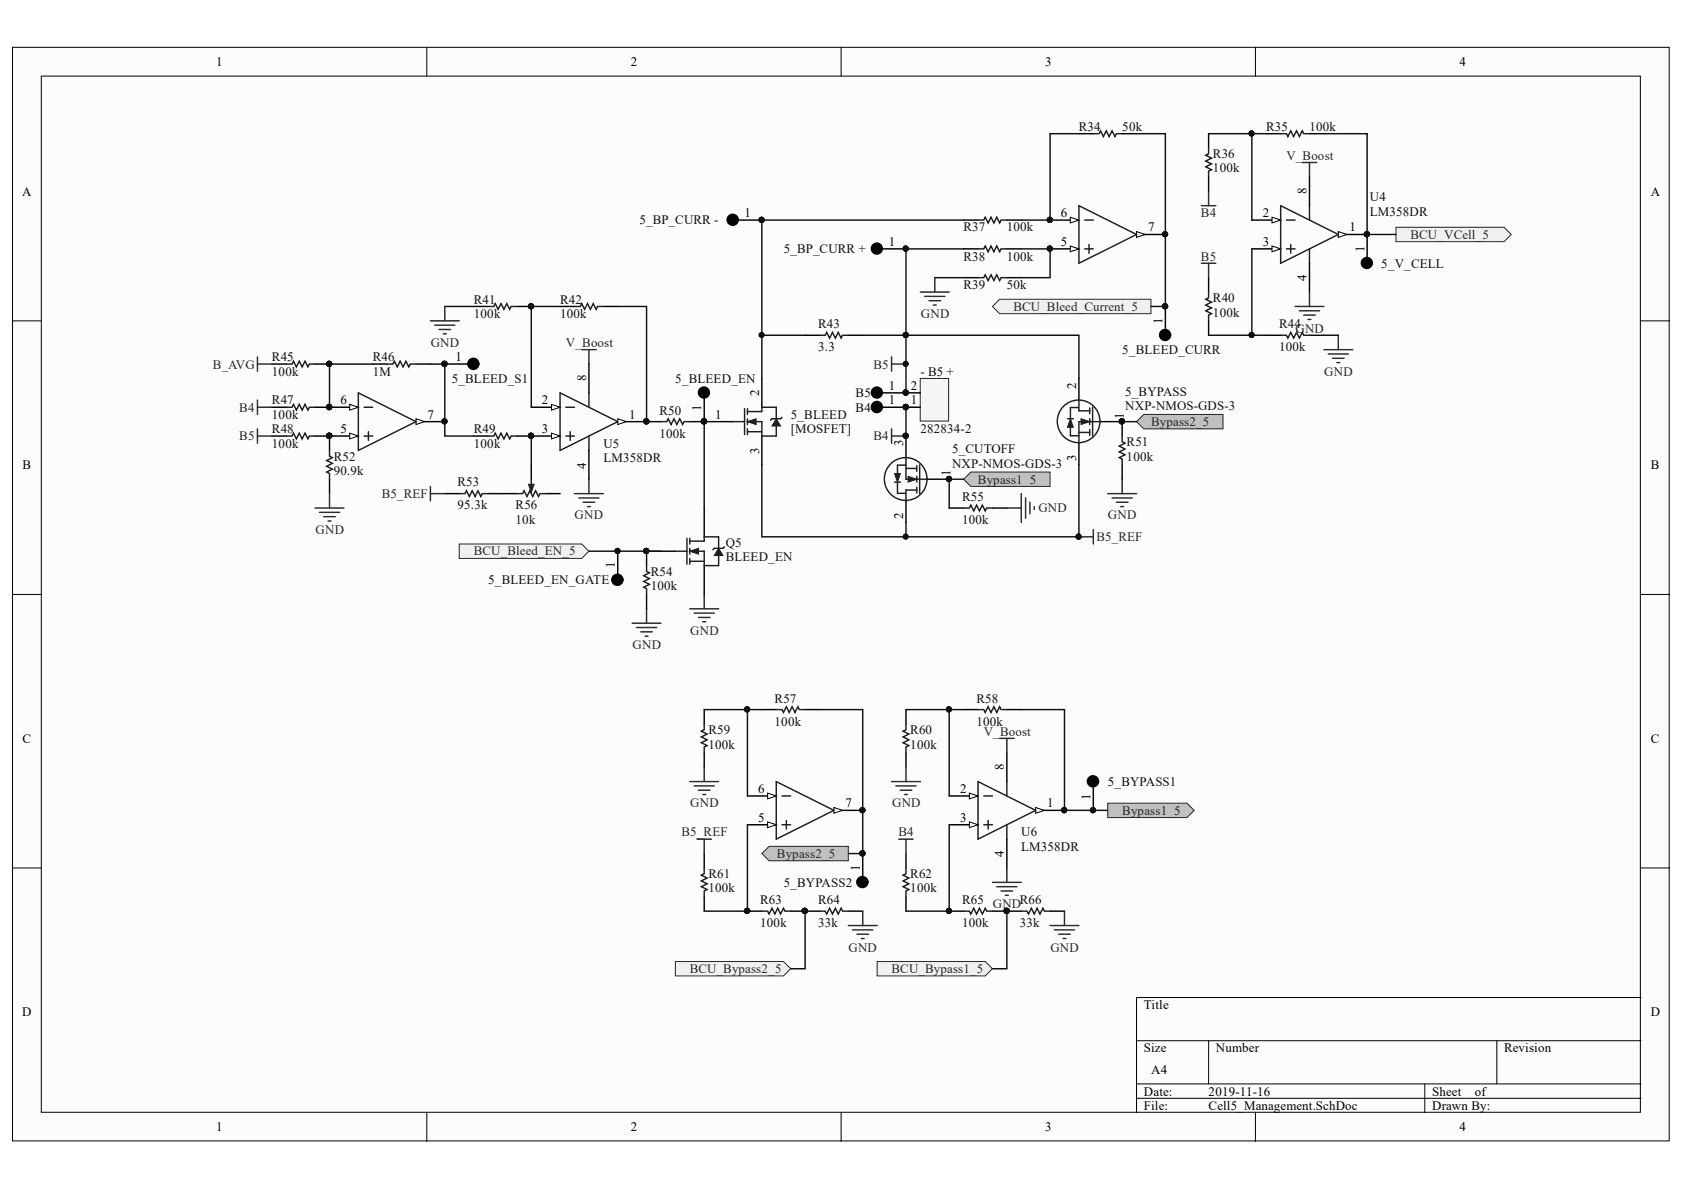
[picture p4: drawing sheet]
<svg xmlns="http://www.w3.org/2000/svg" width="297mm" height="210mm" viewBox="0 0 297 210" stroke-linecap="round" stroke-linejoin="round" font-family="sans-serif">
<defs><g id="words">
<g font-size="2.3">
<text x="38.2" y="11.7">1</text>
<text x="111.2" y="11.7">2</text>
<text x="184.3" y="11.7">3</text>
<text x="257.4" y="11.7">4</text>
<text x="3.9" y="34.5">A</text>
<text x="230.5" y="34.2" transform="rotate(-90 230.5 34.2)">8</text>
<text x="291.2" y="34.5">A</text>
<text x="131.3" y="38.3">1</text>
<text x="187.1" y="38.3">6</text>
<text x="202.5" y="40.8">7</text>
<text x="222.8" y="38.3">2</text>
<text x="238.1" y="40.8">1</text>
<text x="156.8" y="43.4">1</text>
<text x="187.1" y="43.4">5</text>
<text x="222.8" y="43.4">3</text>
<text x="240.7" y="44.4" transform="rotate(-90 240.7 44.4)">1</text>
<text x="230.5" y="49.6" transform="rotate(-90 230.5 49.6)">4</text>
<text x="205.1" y="57.1" transform="rotate(-90 205.1 57.1)">1</text>
<text x="80.4" y="63.7">1</text>
<text x="60.1" y="71.3">6</text>
<text x="95.6" y="71.3">2</text>
<text x="103.4" y="67.3" transform="rotate(-90 103.4 67.3)">8</text>
<text x="133.9" y="69.8" transform="rotate(-90 133.9 69.8)">2</text>
<text x="156.8" y="68.8">1</text>
<text x="156.8" y="71.3">1</text>
<text x="160.7" y="68.8">2</text>
<text x="160.7" y="71.3">1</text>
<text x="189.8" y="68.6" transform="rotate(-90 189.8 68.6)">2</text>
<text x="60.1" y="76.4">5</text>
<text x="75.4" y="73.9">7</text>
<text x="95.6" y="76.4">3</text>
<text x="111" y="73.9">1</text>
<text x="123.7" y="72.4" transform="rotate(-90 123.7 72.4)">1</text>
<text x="126.1" y="73.9">1</text>
<text x="198.2" y="73.9" transform="rotate(-90 198.2 73.9)">1</text>
<text x="4" y="82.8">B</text>
<text x="103.4" y="82.7" transform="rotate(-90 103.4 82.7)">4</text>
<text x="133.9" y="80.1" transform="rotate(-90 133.9 80.1)">3</text>
<text x="159.3" y="78.7" transform="rotate(-90 159.3 78.7)">3</text>
<text x="189.8" y="81.4" transform="rotate(-90 189.8 81.4)">3</text>
<text x="291.2" y="82.8">B</text>
<text x="167.7" y="84" transform="rotate(-90 167.7 84)">1</text>
<text x="159.3" y="91.5" transform="rotate(-90 159.3 91.5)">2</text>
<text x="108.5" y="100.2" transform="rotate(-90 108.5 100.2)">1</text>
<text x="4" y="131">C</text>
<text x="291.2" y="131">C</text>
<text x="177.1" y="135.8" transform="rotate(-90 177.1 135.8)">8</text>
<text x="133.8" y="139.9">6</text>
<text x="149.2" y="142.4">7</text>
<text x="169.4" y="139.9">2</text>
<text x="184.7" y="142.4">1</text>
<text x="192.4" y="141.1" transform="rotate(-90 192.4 141.1)">1</text>
<text x="133.8" y="145">5</text>
<text x="169.4" y="145">3</text>
<text x="151.7" y="153.6" transform="rotate(-90 151.7 153.6)">1</text>
<text x="177.1" y="151.2" transform="rotate(-90 177.1 151.2)">4</text>
<text x="3.9" y="179.3">D</text>
<text x="201.8" y="178">Title</text>
<text x="291.2" y="179.3">D</text>
<text x="201.8" y="185.6">Size</text>
<text x="214.5" y="185.6">Number</text>
<text x="265.3" y="185.6">Revision</text>
<text x="203" y="189.4">A4</text>
<text x="201.8" y="193.2">Date:</text>
<text x="201.8" y="195.8">File:</text>
<text x="213.2" y="193.2">2019-11-16</text>
<text x="213.2" y="195.8">Cell5_Management.SchDoc</text>
<text x="252.6" y="193.2">Sheet</text>
<text x="252.6" y="195.8">Drawn By:</text>
<text x="260.2" y="193.2">of</text>
<text x="38.2" y="199.6">1</text>
<text x="111.2" y="199.6">2</text>
<text x="184.3" y="199.6">3</text>
<text x="257.4" y="199.6">4</text>
</g>
<g font-size="2.3" fill="#0e0e0e">
<text x="190.3" y="23.1">R34</text>
<text x="198" y="23.1">50k</text>
<text x="223.3" y="23.1">R35</text>
<text x="231" y="23.1">100k</text>
<text x="214" y="27.9">R36</text>
<text x="214" y="30.4">100k</text>
<text x="241.6" y="35.5">U4</text>
<text x="112.8" y="39.6">5_BP_CURR -</text>
<text x="170" y="40.8">R37</text>
<text x="177.6" y="40.8">100k</text>
<text x="241.6" y="38">LM358DR</text>
<text x="138.2" y="44.7">5_BP_CURR +</text>
<text x="170" y="46">R38</text>
<text x="177.6" y="46">100k</text>
<text x="243.6" y="47.2">5_V_CELL</text>
<text x="83.6" y="53.6">R41</text>
<text x="98.8" y="53.6">R42</text>
<text x="170" y="51.1">R39</text>
<text x="177.6" y="51.1">50k</text>
<text x="214" y="53.3">R40</text>
<text x="83.6" y="56.1">100k</text>
<text x="98.8" y="56.1">100k</text>
<text x="144.3" y="57.9">R43</text>
<text x="214" y="55.9">100k</text>
<text x="225.6" y="57.9">R44</text>
<text x="48" y="63.7">R45</text>
<text x="65.7" y="63.7">R46</text>
<text x="144.3" y="62">3.3</text>
<text x="198" y="62.5">5_BLEED_CURR</text>
<text x="225.6" y="62">100k</text>
<text x="48" y="71.3">R47</text>
<text x="48" y="66.3">100k</text>
<text x="65.7" y="66.3">1M</text>
<text x="79.7" y="67.5">5_BLEED_S1</text>
<text x="119.1" y="67.5">5_BLEED_EN</text>
<text x="150.9" y="70.1">B5</text>
<text x="162.3" y="66.3">- B5 +</text>
<text x="198.5" y="69.8">5_BYPASS</text>
<text x="48" y="76.4">R48</text>
<text x="48" y="73.9">100k</text>
<text x="83.6" y="76.4">R49</text>
<text x="116.3" y="73.1">R50</text>
<text x="116.3" y="77.2">100k</text>
<text x="139.5" y="73.9">5_BLEED</text>
<text x="139.5" y="76.4">[MOSFET]</text>
<text x="150.9" y="72.6">B4</text>
<text x="162.3" y="76.4">282834-2</text>
<text x="198.5" y="72.4">NXP-NMOS-GDS-3</text>
<text x="48" y="78.9">100k</text>
<text x="58.9" y="81.2">R52</text>
<text x="58.9" y="83.8">90.9k</text>
<text x="83.6" y="78.9">100k</text>
<text x="106.4" y="78.9">U5</text>
<text x="106.4" y="81.5">LM358DR</text>
<text x="167.9" y="80">5_CUTOFF</text>
<text x="167.9" y="82.5">NXP-NMOS-GDS-3</text>
<text x="198.7" y="78.7">R51</text>
<text x="198.7" y="81.2">100k</text>
<text x="80.7" y="85.8">R53</text>
<text x="80.7" y="89.9">95.3k</text>
<text x="90.9" y="89.9">R56</text>
<text x="169.7" y="88.3">R55</text>
<text x="90.9" y="92.4">10k</text>
<text x="169.7" y="92.4">100k</text>
<text x="114.8" y="101.5">R54</text>
<text x="128" y="96.4">Q5</text>
<text x="128" y="99">BLEED_EN</text>
<text x="86.1" y="103">5_BLEED_EN_GATE</text>
<text x="114.8" y="104.1">100k</text>
<text x="136.6" y="123.9">R57</text>
<text x="172.2" y="123.9">R58</text>
<text x="125" y="129.5">R59</text>
<text x="136.6" y="128">100k</text>
<text x="160.6" y="129.5">R60</text>
<text x="172.2" y="128">100k</text>
<text x="125" y="132">100k</text>
<text x="160.6" y="132">100k</text>
<text x="195.4" y="138.6">5_BYPASS1</text>
<text x="180.1" y="147.5">U6</text>
<text x="125" y="154.9">R61</text>
<text x="160.6" y="154.9">R62</text>
<text x="180.1" y="150">LM358DR</text>
<text x="125" y="157.4">100k</text>
<text x="134.1" y="159.4">R63</text>
<text x="138.2" y="156.4">5_BYPASS2</text>
<text x="144.3" y="159.4">R64</text>
<text x="160.6" y="157.4">100k</text>
<text x="169.7" y="159.4">R65</text>
<text x="179.9" y="159.4">R66</text>
<text x="134.1" y="163.6">100k</text>
<text x="144.3" y="163.6">33k</text>
<text x="169.7" y="163.6">100k</text>
<text x="179.9" y="163.6">33k</text>
</g>
<g font-size="2.3" fill="#262626">
<text x="226.9" y="28.1">V_Boost</text>
<text x="211.8" y="38.3">B4</text>
<text x="211.8" y="46">B5</text>
<text x="248.8" y="42.1">BCU_VCell_5</text>
<text x="162.4" y="56.1">GND</text>
<text x="178.8" y="54.9">BCU_Bleed_Current_5</text>
<text x="228.5" y="58.7">GND</text>
<text x="37.6" y="65">B_AVG</text>
<text x="76" y="61.2">GND</text>
<text x="99.8" y="61.2">V_Boost</text>
<text x="154.1" y="65">B5</text>
<text x="233.6" y="66.3">GND</text>
<text x="42.2" y="77.7">B5</text>
<text x="42.2" y="72.6">B4</text>
<text x="154.1" y="77.7">B4</text>
<text x="203" y="75.1">Bypass2_5</text>
<text x="67.3" y="87.8">B5_REF</text>
<text x="172.5" y="85.3">Bypass1_5</text>
<text x="55.7" y="94.2">GND</text>
<text x="101.4" y="91.6">GND</text>
<text x="183.2" y="90.4">GND</text>
<text x="193.4" y="95.4">B5_REF</text>
<text x="195.4" y="91.6">GND</text>
<text x="83.6" y="98">BCU_Bleed_EN_5</text>
<text x="121.7" y="112">GND</text>
<text x="111.6" y="114.5">GND</text>
<text x="173.5" y="129.8">V_Boost</text>
<text x="121.7" y="142.4">GND</text>
<text x="157.4" y="142.4">GND</text>
<text x="198" y="143.7">Bypass1_5</text>
<text x="120.2" y="147.5">B5_REF</text>
<text x="158.5" y="147.5">B4</text>
<text x="137.1" y="151.3">Bypass2_5</text>
<text x="175.1" y="160.2">GND</text>
<text x="149.7" y="167.9">GND</text>
<text x="185.3" y="167.9">GND</text>
<text x="121.7" y="171.7">BCU_Bypass2_5</text>
<text x="157.3" y="171.7">BCU_Bypass1_5</text>
</g>
</g></defs>
<g fill="#fcfcfc" stroke="#000" stroke-width=".18">
<path d="M2.2 8.3h292.2v192.9h-292.2z"/>
<path d="M7.3 13.4h282v182.8h-282z"/>
</g>
<g fill="none" stroke="#000" stroke-width=".18">
<path d="M75.3 8.3v5.1M148.4 8.3v5.1M221.4 8.3v5.1M2.2 56.6h5.1M289.4 56.6h5.1M2.2 104.8h5.1M289.4 104.8h5.1M2.2 153.1h5.1M289.4 153.1h5.1M289.4 176h-88.9v20.3M75.3 196.3v5M148.4 196.3v5"/>
<path d="M200.5 183.6h88.9M200.5 191.2h88.9M200.5 193.7h88.9M213.2 183.6v7.6M221.4 196.3v5M251.3 191.2v5.1M264 183.6v7.6"/>
</g>
<g fill="none" stroke="#262626" stroke-width=".25">
<path d="M75.9 56.6h5.1M76.7 57.4h3.5M77.4 58.1h2.1M78.2 58.9h.5M78.5 54.1v2.5M45.4 62.9v2.6M45.4 70.6v2.5M45.4 75.6v2.6M45.4 76.9h2.6M45.4 71.8h2.6M45.4 64.2h2.6M102.6 61.7h2.6"/>
<path d="M103.9 61.7v2.5M55.6 89.6h5.1M56.3 90.4h3.6M57.1 91.1h2M57.9 91.9h.5M58.1 87.1v2.5M101.3 87.1h5.1M102.1 87.8h3.6M102.9 88.6h2M103.6 89.4h.5M103.9 84.5v2.6"/>
</g>
<g fill="none" stroke="#000" stroke-width=".25">
<path d="M83.5 54.1h2.6M91.2 54.1h2.5M98.8 54.1h2.5M106.4 54.1h2.6M48 76.9h2.5M48 71.8h2.5M48 64.2h2.5M55.6 76.9h2.5v2.6M55.6 71.8h2.5M55.6 64.2h2.5M65.7 64.2h2.6M73.4 64.2h2.5"/>
<path d="M83.5 76.9h2.6M91.2 76.9h2.5M93.7 71.8h5.1M124.2 74.4h5.1M134.4 66.8v5M134.4 76.9v5.1M58.1 84.5v2.6"/>
</g>
<g fill="#0e0e0e" stroke="#0e0e0e" stroke-width=".18">
<circle cx="58.1" cy="76.9" r=".46"/>
<circle cx="58.1" cy="71.8" r=".47"/>
<circle cx="58.1" cy="64.2" r=".47"/>
<circle cx="93.7" cy="76.9" r=".46"/>
<circle cx="78.4" cy="64.2" r=".47"/>
<circle cx="93.7" cy="54" r=".46"/>
<circle cx="124.2" cy="74.3" r=".46"/>
</g>
<g fill="none" stroke="#1c1c1c" stroke-width=".25">
<path d="M86.1 54.1h1l.3-.6 .5 1.1 .5-1.1 .5 1.1 .5-1.1 .5 1.1 .3-.5h1M101.3 54.1h1.1l.2-.6 .5 1.1 .5-1.1 .5 1.1 .5-1.1 .6 1.1 .2-.5h1M50.5 76.9h1l.3-.5 .5 1 .5-1 .5 1 .5-1 .5 1 .3-.5h1M50.5 71.8h1l.3-.5 .5 1 .5-1 .5 1 .5-1 .5 1 .3-.5h1M50.5 64.2h1l.3-.5 .5 1 .5-1 .5 1 .5-1 .5 1 .3-.5h1M58.1 79.5v1l.5 .2-1 .5 1 .5-1 .5 1 .6-1 .5 .5 .2v1M68.3 64.2h1l.3-.5 .5 1 .5-1 .5 1 .5-1 .5 1 .3-.5h1M86.1 76.9h1l.3-.5 .5 1 .5-1 .5 1 .5-1 .5 1 .3-.5h1M129.3 74.4h2M131.3 72.1v4.6M131.8 72.6h2.6v-.8h2.5v2.1M131.8 74.4h2.6v2.5h2.5v-1.8"/>
<path d="M131.8 76.2h2.6M131.8 72.1v1M131.8 73.9v1M131.8 75.6v1.1M137.9 73.6l-.2 .3h-1.5l-.3 .2"/>
</g>
<path d="M78.5 54.1h5M98.8 54.1h-5.1v17.7M65.7 64.2h-7.6v7.6M75.9 64.2h2.6v12.7h5M93.7 76.9v5.1" fill="none" stroke="#0e0e0e" stroke-width=".25"/>
<g fill="#1c1c1c" stroke="#1c1c1c" stroke-width=".18">
<path d="M136.9 73.9l.8 1.2h-1.5z"/>
<path d="M131.8 74.4l1.6-.5v1z"/>
</g>
<path d="M97.3 71.3l1.5 .5-1.5 .5z" fill="#fcfcfc" stroke="#000" stroke-width=".18"/>
<path d="M93.7 76.9h5.1" fill="none" stroke="#000" stroke-width=".25"/>
<path d="M97.3 76.4l1.5 .5-1.5 .5z" fill="#fcfcfc" stroke="#000" stroke-width=".18"/>
<circle cx="93.7" cy="76.9" r=".46" fill="#0e0e0e" stroke="#0e0e0e" stroke-width=".18"/>
<path d="M109 74.4h5" fill="none" stroke="#000" stroke-width=".25"/>
<path d="M109 73.9l1.5 .5-1.5 .5z" fill="#fcfcfc" stroke="#000" stroke-width=".18"/>
<circle cx="114" cy="74.3" r=".46" fill="#0e0e0e" stroke="#0e0e0e" stroke-width=".18"/>
<path d="M98.8 69.3l10.2 5.1-10.2 5.1zM99.8 71.8h1.5M99.8 76.9h1.5M100.6 76.2v1.5M103.9 69.3v2.5M103.9 76.9v2.6" fill="none" stroke="#1c1c1c" stroke-width=".25"/>
<path d="M58.1 71.8h5.1M103.9 64.2v5.1M103.9 79.5v5" fill="none" stroke="#000" stroke-width=".25"/>
<path d="M61.7 71.3l1.5 .5-1.5 .5z" fill="#fcfcfc" stroke="#000" stroke-width=".18"/>
<circle cx="58.1" cy="71.8" r=".47" fill="#0e0e0e" stroke="#0e0e0e" stroke-width=".18"/>
<path d="M58.1 76.9h5.1" fill="none" stroke="#000" stroke-width=".25"/>
<path d="M61.7 76.4l1.5 .5-1.5 .5z" fill="#fcfcfc" stroke="#000" stroke-width=".18"/>
<circle cx="58.1" cy="76.9" r=".46" fill="#0e0e0e" stroke="#0e0e0e" stroke-width=".18"/>
<path d="M73.4 74.4h5.1" fill="none" stroke="#000" stroke-width=".25"/>
<path d="M73.4 73.9l1.5 .5-1.5 .5z" fill="#fcfcfc" stroke="#000" stroke-width=".18"/>
<g fill="#0e0e0e" stroke="#0e0e0e" stroke-width=".18">
<circle cx="78.4" cy="74.3" r=".46"/>
<circle cx="93.7" cy="76.9" r=".46"/>
<circle cx="114" cy="74.3" r=".46"/>
<circle cx="58.1" cy="71.8" r=".47"/>
<circle cx="58.1" cy="76.9" r=".46"/>
</g>
<path d="M172.5 38.8h1l.3-.5 .5 1 .5-1 .5 1 .5-1 .5 1 .3-.5h1M192.8 23.6h1.1l.2-.5 .5 1 .5-1 .5 1 .6-1 .5 1 .2-.5h1M172.5 49h1l.3-.5 .5 1 .5-1 .5 1 .5-1 .5 1 .3-.5h1M63.2 69.3l10.2 5.1-10.2 5.1zM64.2 71.8h1.5M64.2 76.9h1.5M65 76.2v1.5" fill="none" stroke="#1c1c1c" stroke-width=".25"/>
<path d="M170 38.8h2.5M177.6 38.8h2.5M190.3 23.6h2.5M197.9 23.6h2.6M170 49h2.5M177.6 49h2.5" fill="none" stroke="#000" stroke-width=".25"/>
<path d="M175.1 54.1l1.2-1.3h26.7v2.5h-26.7z" fill-rule="evenodd" fill="#f0f0f0" stroke="#262626" stroke-width=".18"/>
<path d="M170 43.9h2.5M177.6 43.9h2.5" fill="none" stroke="#000" stroke-width=".25"/>
<path d="M172.5 43.9h1l.3-.5 .5 1 .5-1 .5 1 .5-1 .5 1 .3-.5h1" fill="none" stroke="#1c1c1c" stroke-width=".25"/>
<path d="M190.3 23.6h-5.1v15.2h-5.1M200.5 23.6h5.1v30.5h-2.6M164.9 49h5.1M180.1 43.9h5.1v5.1h-5.1" fill="none" stroke="#0e0e0e" stroke-width=".25"/>
<g fill="#0e0e0e" stroke="#0e0e0e" stroke-width=".18">
<circle cx="185.2" cy="38.8" r=".46"/>
<circle cx="205.5" cy="54" r=".47"/>
<circle cx="185.2" cy="43.8" r=".46"/>
</g>
<path d="M162.3 51.5h5.1M163.1 52.3h3.6M163.9 53h2M164.6 53.8h.5M164.9 49v2.5" fill="none" stroke="#262626" stroke-width=".25"/>
<path d="M200.5 74.4l1.2-1.3h14v2.5h-14z" fill-rule="evenodd" fill="#c0c0c0" stroke="#262626" stroke-width=".18"/>
<path d="M170 43.9h-10.2v15.2h30.5v7.7M134.4 82v12.7h55.9v-12.7M159.8 92.1v2.6" fill="none" stroke="#0e0e0e" stroke-width=".25"/>
<g fill="#0e0e0e" stroke="#0e0e0e" stroke-width=".18">
<circle cx="159.8" cy="43.8" r=".46"/>
<circle cx="159.8" cy="59.1" r=".46"/>
<circle cx="197.9" cy="74.3" r=".46"/>
<circle cx="190.2" cy="94.7" r=".46"/>
<circle cx="159.7" cy="94.7" r=".46"/>
</g>
<path d="M197.9 74.4v2.5M78.5 87.1h2.5M86.1 87.1h5.1M93.7 82v2.5M96.3 87.1h2.5M197.9 82v2.5" fill="none" stroke="#000" stroke-width=".25"/>
<path d="M197.9 76.9v1l.5 .3-1 .5 1 .5-1 .5 1 .5-1 .5 .5 .3v1M81 87.1h1l.3-.5 .5 1 .5-1 .5 1 .5-1 .5 1 .3-.5h1M91.2 87.1h1l.2-.5 .5 1 .6-1 .5 1 .5-1 .5 1 .2-.5h1.1M93.7 84.5v1.9" fill="none" stroke="#1c1c1c" stroke-width=".25"/>
<path d="M93.2 85.4h1l-.5 1.4z" fill="#1c1c1c" stroke="#1c1c1c" stroke-width=".18"/>
<g fill="none" stroke="#262626" stroke-width=".25">
<path d="M177.6 89.6h2.5M180.1 87.1v5M180.9 87.8v3.6M181.7 88.6v2M182.4 89.4v.5M195.4 87.1h5.1M196.2 87.8h3.5M196.9 88.6h2M197.7 89.4h.5M197.9 84.5v2.6M121.7 107.4h5.1M122.4 108.1h3.6"/>
<path d="M123.2 108.9h2M124 109.7h.5M124.2 104.8v2.6"/>
</g>
<path d="M170 84.5l1.2-1.2h14v2.5h-14z" fill-rule="evenodd" fill="#c0c0c0" stroke="#262626" stroke-width=".18"/>
<path d="M170 84.5h-2.6v5.1" fill="none" stroke="#0e0e0e" stroke-width=".25"/>
<circle cx="167.4" cy="84.5" r=".46" fill="#0e0e0e" stroke="#0e0e0e" stroke-width=".18"/>
<path d="M167.4 140.4h5.1" fill="none" stroke="#000" stroke-width=".25"/>
<path d="M171 139.9l1.5 .5-1.5 .5z" fill="#fcfcfc" stroke="#000" stroke-width=".18"/>
<path d="M167.4 145.5h5.1" fill="none" stroke="#000" stroke-width=".25"/>
<path d="M171 145l1.5 .5-1.5 .5z" fill="#fcfcfc" stroke="#000" stroke-width=".18"/>
<path d="M182.7 142.9h5.1" fill="none" stroke="#000" stroke-width=".25"/>
<path d="M182.7 142.4l1.5 .5-1.5 .5z" fill="#fcfcfc" stroke="#000" stroke-width=".18"/>
<circle cx="187.7" cy="142.9" r=".46" fill="#0e0e0e" stroke="#0e0e0e" stroke-width=".18"/>
<path d="M172.5 137.9l10.2 5-10.2 5.1zM177.6 137.9v2.5M173.5 140.4h1.6M173.5 145.5h1.6M174.3 144.7v1.5M177.6 145.5v2.5" fill="none" stroke="#1c1c1c" stroke-width=".25"/>
<path d="M177.6 132.8v5.1M131.8 140.4h5.1M177.6 148v5.1" fill="none" stroke="#000" stroke-width=".25"/>
<path d="M135.4 139.9l1.5 .5-1.5 .5z" fill="#fcfcfc" stroke="#000" stroke-width=".18"/>
<path d="M131.8 145.5h5.1" fill="none" stroke="#000" stroke-width=".25"/>
<path d="M135.4 145l1.5 .5-1.5 .5z" fill="#fcfcfc" stroke="#000" stroke-width=".18"/>
<path d="M147.1 142.9h5.1" fill="none" stroke="#000" stroke-width=".25"/>
<path d="M147.1 142.4l1.5 .5-1.5 .5z" fill="#fcfcfc" stroke="#000" stroke-width=".18"/>
<g fill="#0e0e0e" stroke="#0e0e0e" stroke-width=".18">
<circle cx="152.1" cy="142.9" r=".47"/>
<circle cx="187.7" cy="142.9" r=".46"/>
<circle cx="167.4" cy="125.1" r=".46"/>
<circle cx="197.9" cy="74.3" r=".46"/>
<circle cx="220.8" cy="59.1" r=".46"/>
<circle cx="220.8" cy="23.5" r=".46"/>
</g>
<path d="M213.2 26.1v1l-.5 .3 1 .5-1 .5 1 .5-1 .5 1 .5-.5 .3v1M225.9 23.6h1l.3 .5 .5-1 .5 1 .5-1 .5 1 .5-1 .3 .5h1M213.2 51.5v1l-.5 .3 1 .5-1 .5 1 .5-1 .5 1 .5-.5 .3v1M225.9 59.1h1l.3 .5 .5-1 .5 1 .5-1 .5 1 .5-1 .3 .5h1M136.9 137.9l10.2 5-10.2 5.1zM172.5 125.2h1l.3 .5 .5-1 .5 1 .5-1 .5 1 .5-1 .3 .5h1M137.9 140.4h1.6M137.9 145.5h1.6M138.7 144.7v1.5" fill="none" stroke="#1c1c1c" stroke-width=".25"/>
<path d="M236.1 59.1v2.6M233.5 61.7h5.1M234.3 62.4h3.5M235 63.2h2.1M235.8 64h.5M176.3 130.2h2.6M177.6 130.2v2.6M175.1 155.6h5M175.8 156.4h3.6M176.6 157.2h2M177.3 157.9h.6M177.6 153.1v2.5" fill="none" stroke="#262626" stroke-width=".25"/>
<path d="M213.2 23.6v2.5M213.2 31.2v2.5M223.4 23.6h2.5M231 23.6h2.5M213.2 49v2.5M213.2 56.6v2.5M223.4 59.1h2.5M231 59.1h2.5M170 125.2h2.5M177.6 125.2h2.5" fill="none" stroke="#000" stroke-width=".25"/>
<path d="M213.2 23.6h7.6v15.2M220.8 43.9v15.2h-7.6M233.5 59.1h2.6M197.9 74.4h2.6M167.4 125.2h2.6M180.1 125.2h7.7v17.7h7.6" fill="none" stroke="#0e0e0e" stroke-width=".25"/>
<path d="M246.2 40.1h19.1l1.3 1.3-1.3 1.2h-19.1z" fill-rule="evenodd" fill="#f0f0f0" stroke="#262626" stroke-width=".18"/>
<path d="M220.8 23.6h2.6M233.5 23.6h7.6v17.8h5.1M220.8 59.1h2.6" fill="none" stroke="#0e0e0e" stroke-width=".25"/>
<g fill="#0e0e0e" stroke="#0e0e0e" stroke-width=".18">
<circle cx="220.8" cy="59.1" r=".46"/>
<circle cx="220.8" cy="23.5" r=".46"/>
<circle cx="241.1" cy="41.3" r=".46"/>
</g>
<path d="M211.9 36.3h2.6M213.2 33.7v2.6M211.9 46.4h2.6M213.2 46.4v2.6" fill="none" stroke="#262626" stroke-width=".25"/>
<path d="M195.4 141.7h14l1.2 1.2-1.2 1.3h-14z" fill-rule="evenodd" fill="#c0c0c0" stroke="#262626" stroke-width=".18"/>
<path d="M134.4 125.2h2.5M142 125.2h2.6M159.8 125.2v2.5M159.8 132.8v2.5M124.2 150.6v2.5M124.2 158.2v2.5M159.8 150.6v2.5M159.8 158.2v2.5M131.8 160.7h2.6M139.5 160.7h2.5" fill="none" stroke="#000" stroke-width=".25"/>
<path d="M136.9 125.2h1l.3 .5 .5-1 .5 1 .5-1 .5 1 .5-1 .3 .5h1M159.8 127.7v1l-.5 .3 1 .5-1 .5 1 .5-1 .5 1 .5-.5 .3v1M124.2 153.1v1l-.5 .3 1 .5-1 .5 1 .5-1 .5 1 .5-.5 .3v1M159.8 153.1v1l-.5 .3 1 .5-1 .5 1 .5-1 .5 1 .5-.5 .3v1M134.4 160.7h1l.3 .5 .5-1 .5 1 .5-1 .5 1 .5-1 .3 .5h1" fill="none" stroke="#1c1c1c" stroke-width=".25"/>
<path d="M157.3 137.9h5M158 138.6h3.6M158.8 139.4h2M159.8 135.3v2.6M159.5 140.1h.6" fill="none" stroke="#262626" stroke-width=".25"/>
<path d="M159.8 125.2h7.6v15.2M131.8 145.5v15.2h-7.6" fill="none" stroke="#0e0e0e" stroke-width=".25"/>
<g fill="#0e0e0e" stroke="#0e0e0e" stroke-width=".18">
<circle cx="167.4" cy="125.1" r=".46"/>
<circle cx="131.8" cy="160.7" r=".46"/>
<circle cx="142" cy="160.7" r=".46"/>
</g>
<path d="M119.1 169.6h19.1l1.3 1.3-1.3 1.2h-19.1z" fill-rule="evenodd" fill="#f0f0f0" stroke="#262626" stroke-width=".18"/>
<path d="M142 160.7v10.2h-2.5" fill="none" stroke="#0e0e0e" stroke-width=".25"/>
<circle cx="142" cy="160.7" r=".46" fill="#0e0e0e" stroke="#0e0e0e" stroke-width=".18"/>
<path d="M142 160.7h2.6M149.6 160.7h2.6" fill="none" stroke="#000" stroke-width=".25"/>
<path d="M144.6 160.7h1l.2 .5 .5-1 .5 1 .5-1 .6 1 .5-1 .2 .5h1" fill="none" stroke="#1c1c1c" stroke-width=".25"/>
<path d="M149.6 163.3h5.1M150.4 164h3.6M151.2 164.8h2M151.9 165.5h.5M152.2 160.7v2.6" fill="none" stroke="#262626" stroke-width=".25"/>
<path d="M134.4 150.6l1.3-1.3h13.9v2.5h-13.9z" fill-rule="evenodd" fill="#c0c0c0" stroke="#262626" stroke-width=".18"/>
<path d="M124.2 125.2h7.6M134.4 125.2h-2.6v15.2M144.6 125.2h7.6v25.4h-2.6M167.4 145.5v15.2h-7.6" fill="none" stroke="#0e0e0e" stroke-width=".25"/>
<g fill="#0e0e0e" stroke="#0e0e0e" stroke-width=".18">
<circle cx="152.1" cy="150.5" r=".47"/>
<circle cx="131.8" cy="125.1" r=".47"/>
<circle cx="167.4" cy="160.7" r=".46"/>
<circle cx="177.5" cy="160.7" r=".46"/>
</g>
<path d="M124.2 125.2v2.5M124.2 132.8v2.5M167.4 160.7h2.6M175.1 160.7h2.5" fill="none" stroke="#000" stroke-width=".25"/>
<path d="M124.2 127.7v1l-.5 .3 1 .5-1 .5 1 .5-1 .5 1 .5-.5 .3v1M170 160.7h1l.2 .5 .6-1 .5 1 .5-1 .5 1 .5-1 .2 .5h1.1" fill="none" stroke="#1c1c1c" stroke-width=".25"/>
<path d="M121.7 137.9h5.1M122.4 138.6h3.6M123.2 139.4h2M124.2 135.3v2.6M124 140.1h.5" fill="none" stroke="#262626" stroke-width=".25"/>
<path d="M154.7 169.6h19.1l1.3 1.3-1.3 1.2h-19.1z" fill-rule="evenodd" fill="#f0f0f0" stroke="#262626" stroke-width=".18"/>
<path d="M177.6 160.7v10.2h-2.5" fill="none" stroke="#0e0e0e" stroke-width=".25"/>
<circle cx="177.5" cy="160.7" r=".46" fill="#0e0e0e" stroke="#0e0e0e" stroke-width=".18"/>
<path d="M220.8 38.8h5.1M177.6 160.7h2.5M185.2 160.7h2.6" fill="none" stroke="#000" stroke-width=".25"/>
<path d="M180.1 160.7h1.1l.2 .5 .5-1 .5 1 .5-1 .5 1 .6-1 .2 .5h1" fill="none" stroke="#1c1c1c" stroke-width=".25"/>
<path d="M185.2 163.3h5.1M186 164h3.5M186.7 164.8h2.1M187.5 165.5h.5M187.8 160.7v2.6" fill="none" stroke="#262626" stroke-width=".25"/>
<path d="M224.4 38.3l1.5 .5-1.5 .5z" fill="#fcfcfc" stroke="#000" stroke-width=".18"/>
<path d="M220.8 43.9h5.1" fill="none" stroke="#000" stroke-width=".25"/>
<path d="M224.4 43.4l1.5 .5-1.5 .5z" fill="#fcfcfc" stroke="#000" stroke-width=".18"/>
<path d="M236.1 41.4h5" fill="none" stroke="#000" stroke-width=".25"/>
<path d="M236.1 40.9l1.5 .5-1.5 .5z" fill="#fcfcfc" stroke="#000" stroke-width=".18"/>
<circle cx="241.1" cy="41.3" r=".46" fill="#0e0e0e" stroke="#0e0e0e" stroke-width=".18"/>
<path d="M225.9 36.3l10.2 5.1-10.2 5zM226.9 38.8h1.5M231 36.3v2.5M226.9 43.9h1.5M227.7 43.1v1.6M231 43.9v2.5" fill="none" stroke="#1c1c1c" stroke-width=".25"/>
<path d="M185.2 38.8h5.1M231 31.2v5.1M231 46.4v5.1" fill="none" stroke="#000" stroke-width=".25"/>
<path d="M188.8 38.3l1.5 .5-1.5 .5z" fill="#fcfcfc" stroke="#000" stroke-width=".18"/>
<circle cx="185.2" cy="38.8" r=".46" fill="#0e0e0e" stroke="#0e0e0e" stroke-width=".18"/>
<path d="M185.2 43.9h5.1" fill="none" stroke="#000" stroke-width=".25"/>
<path d="M188.8 43.4l1.5 .5-1.5 .5z" fill="#fcfcfc" stroke="#000" stroke-width=".18"/>
<circle cx="185.2" cy="43.8" r=".46" fill="#0e0e0e" stroke="#0e0e0e" stroke-width=".18"/>
<path d="M200.5 41.4h5.1" fill="none" stroke="#000" stroke-width=".25"/>
<path d="M200.5 40.9l1.5 .5-1.5 .5z" fill="#fcfcfc" stroke="#000" stroke-width=".18"/>
<g fill="#0e0e0e" stroke="#0e0e0e" stroke-width=".18">
<circle cx="205.5" cy="41.3" r=".46"/>
<circle cx="241.1" cy="41.3" r=".46"/>
<circle cx="185.2" cy="38.8" r=".46"/>
<circle cx="185.2" cy="43.8" r=".46"/>
<circle cx="124.2" cy="74.3" r=".46"/>
<circle cx="192.8" cy="142.9" r=".47"/>
<circle cx="152.1" cy="150.5" r=".47"/>
<circle cx="205.5" cy="54" r=".47"/>
<circle cx="78.4" cy="64.2" r=".47"/>
<circle cx="159.8" cy="69.2" r=".46"/>
<circle cx="159.8" cy="59.1" r=".46"/>
<circle cx="159.7" cy="71.8" r=".46"/>
<circle cx="159.7" cy="64.2" r=".46"/>
<circle cx="159.8" cy="76.9" r=".46"/>
<circle cx="134.3" cy="38.8" r=".46"/>
<circle cx="159.8" cy="43.8" r=".46"/>
<circle cx="190.2" cy="94.7" r=".46"/>
<circle cx="134.3" cy="59.1" r=".46"/>
<circle cx="167.4" cy="84.5" r=".46"/>
<circle cx="197.9" cy="74.3" r=".46"/>
</g>
<g fill="none" stroke="#1c1c1c" stroke-width=".25">
<path d="M190.3 36.3l10.2 5.1-10.2 5zM191.3 38.8h1.5M191.3 43.9h1.5M192.1 43.1v1.6M188.3 73.9h1M188.8 75.1v1.8h1.5M190.2 71.9h-1.4v2M190.3 70.6v1.9h1.9M190.3 76.3h1.9M192.2 72v1M192.2 73.9v1M192.2 75.8v1"/>
<path d="M192.7 71.8v5.1M194.1 74.4h-3.8v3.8M157.8 85h1M158.3 85v2h1.4M159.8 82.6h1.9M159.8 82h-1.5v1.8M159.8 80.7v3.8h3.8M161.7 86.4h-1.9v1.9M161.7 82.1v1M161.7 84v1M161.7 85.9v1M162.2 82v5.1"/>
<path d="M170 89.6h1l.2-.5 .6 1 .5-1 .5 1 .5-1 .5 1 .2-.5h1.1"/>
<circle cx="190.3" cy="74.3" r="3.8"/>
<circle cx="159.7" cy="84.5" r="3.8"/>
</g>
<g fill="none" stroke="#262626" stroke-width=".25">
<path d="M229.7 28.7h2.5M231 28.7v2.5M228.4 54.1h5.1M229.2 54.8h3.6M230 55.6h2M230.7 56.3h.5M231 51.5v2.6M157.3 62.9v2.6M157.3 75.6v2.6M157.3 64.2h2.5M157.3 76.9h2.5M75.9 85.8v2.5"/>
<path d="M75.9 87.1h2.6M190.3 94.7h2.5M192.8 93.4v2.6M122.9 148h2.6M124.2 148v2.6M158.5 148h2.6M159.8 148v2.6"/>
</g>
<g fill="#000" stroke="#000" stroke-width=".25">
<circle cx="129.2" cy="38.8" r=".97"/>
<circle cx="154.7" cy="43.8" r=".97"/>
<circle cx="205.5" cy="59.1" r=".97"/>
<circle cx="241.1" cy="46.4" r=".97"/>
<circle cx="83.5" cy="64.2" r=".97"/>
<circle cx="124.2" cy="69.2" r=".97"/>
<circle cx="154.7" cy="71.8" r=".97"/>
<circle cx="154.7" cy="69.2" r=".97"/>
<circle cx="192.8" cy="137.8" r=".97"/>
<circle cx="152.1" cy="155.6" r=".97"/>
</g>
<g fill="none" stroke="#000" stroke-width=".25">
<path d="M129.3 38.8h5.1M154.7 43.9h5.1M205.6 54.1v5M241.1 41.4v5M78.5 64.2h5M124.2 69.3v5.1M154.7 69.3h5.1M154.7 71.8h5.1M159.8 76.9v3.8M190.3 66.8v3.8M190.3 78.2v3.8M194.1 74.4h3.8"/>
<path d="M159.8 88.3v3.8M163.6 84.5h3.8M167.4 89.6h2.6M175.1 89.6h2.5M192.8 137.9v5M152.2 150.6v5"/>
</g>
<path d="M170 38.8h-35.6v28M134.4 59.1h7.6M152.2 59.1h7.6v10.2M159.8 71.8v5.1" fill="none" stroke="#0e0e0e" stroke-width=".25"/>
<g fill="#1c1c1c" stroke="#1c1c1c" stroke-width=".18">
<path d="M157.8 83.5h1l-.5 1.5z"/>
<path d="M160.2 84l1.5 .5-1.5 .5z"/>
<path d="M188.8 73.9l.5 1.5h-1z"/>
<path d="M190.7 73.9l1.5 .5-1.5 .5z"/>
</g>
<path d="M162.3 66.8h5v7.5h-5z" fill="#f5f5f5" stroke="#262626" stroke-width=".18"/>
<path d="M159.8 69.3h2.5M159.8 71.8h2.5M114 97.2h5.1M124.2 89.6v5.1M124.2 99.8v5" fill="none" stroke="#000" stroke-width=".25"/>
<g fill="#0e0e0e" stroke="#0e0e0e" stroke-width=".18">
<circle cx="159.8" cy="69.2" r=".46"/>
<circle cx="159.7" cy="71.8" r=".46"/>
<circle cx="114" cy="97.2" r=".46"/>
</g>
<path d="M119.1 97.2h2.1M121.2 94.9v4.6M121.7 95.5h2.5v-.8h2.6v2M121.7 97.2h2.5v2.6h2.6v-1.8M121.7 99h2.5M121.7 94.9v1.1M121.7 96.7v1M121.7 98.5v1M127.8 96.5l-.3 .2h-1.5l-.3 .3" fill="none" stroke="#1c1c1c" stroke-width=".25"/>
<g fill="#1c1c1c" stroke="#1c1c1c" stroke-width=".18">
<path d="M126.8 96.7l.7 1.3h-1.5z"/>
<path d="M121.7 97.2l1.5-.5v1z"/>
</g>
<path d="M81 96h21.6l1.3 1.2-1.3 1.3h-21.6z" fill-rule="evenodd" fill="#f0f0f0" stroke="#262626" stroke-width=".18"/>
<path d="M142 59.1h2.6M149.6 59.1h2.6M114 74.4h2.6M121.7 74.4h2.5M109 97.2v5.1M114 97.2v2.6M114 104.8v2.6" fill="none" stroke="#000" stroke-width=".25"/>
<g fill="#0e0e0e" stroke="#0e0e0e" stroke-width=".18">
<circle cx="114" cy="74.3" r=".46"/>
<circle cx="124.2" cy="74.3" r=".46"/>
<circle cx="114" cy="97.2" r=".46"/>
<circle cx="108.9" cy="97.2" r=".46"/>
</g>
<path d="M144.6 59.1h1l.2-.5 .5 1 .5-1 .5 1 .6-1 .5 1 .2-.5h1M116.6 74.4h1l.3-.5 .5 1 .5-1 .5 1 .5-1 .5 1 .3-.5h1M114 99.8v1l.6 .2-1.1 .5 1.1 .6-1.1 .5 1.1 .5-1.1 .5 .5 .2v1" fill="none" stroke="#1c1c1c" stroke-width=".25"/>
<path d="M109 54.1h5v20.3M124.2 74.4v15.2M103.9 97.2h12.7" fill="none" stroke="#0e0e0e" stroke-width=".25"/>
<path d="M111.5 109.9h5.1M112.3 110.7h3.5M113 111.5h2.1M113.8 112.2h.5M114 107.4v2.5" fill="none" stroke="#262626" stroke-width=".25"/>
<circle cx="108.9" cy="102.3" r=".98" fill="#000" stroke="#000" stroke-width=".25"/>
<use href="#words"/>
</svg>
